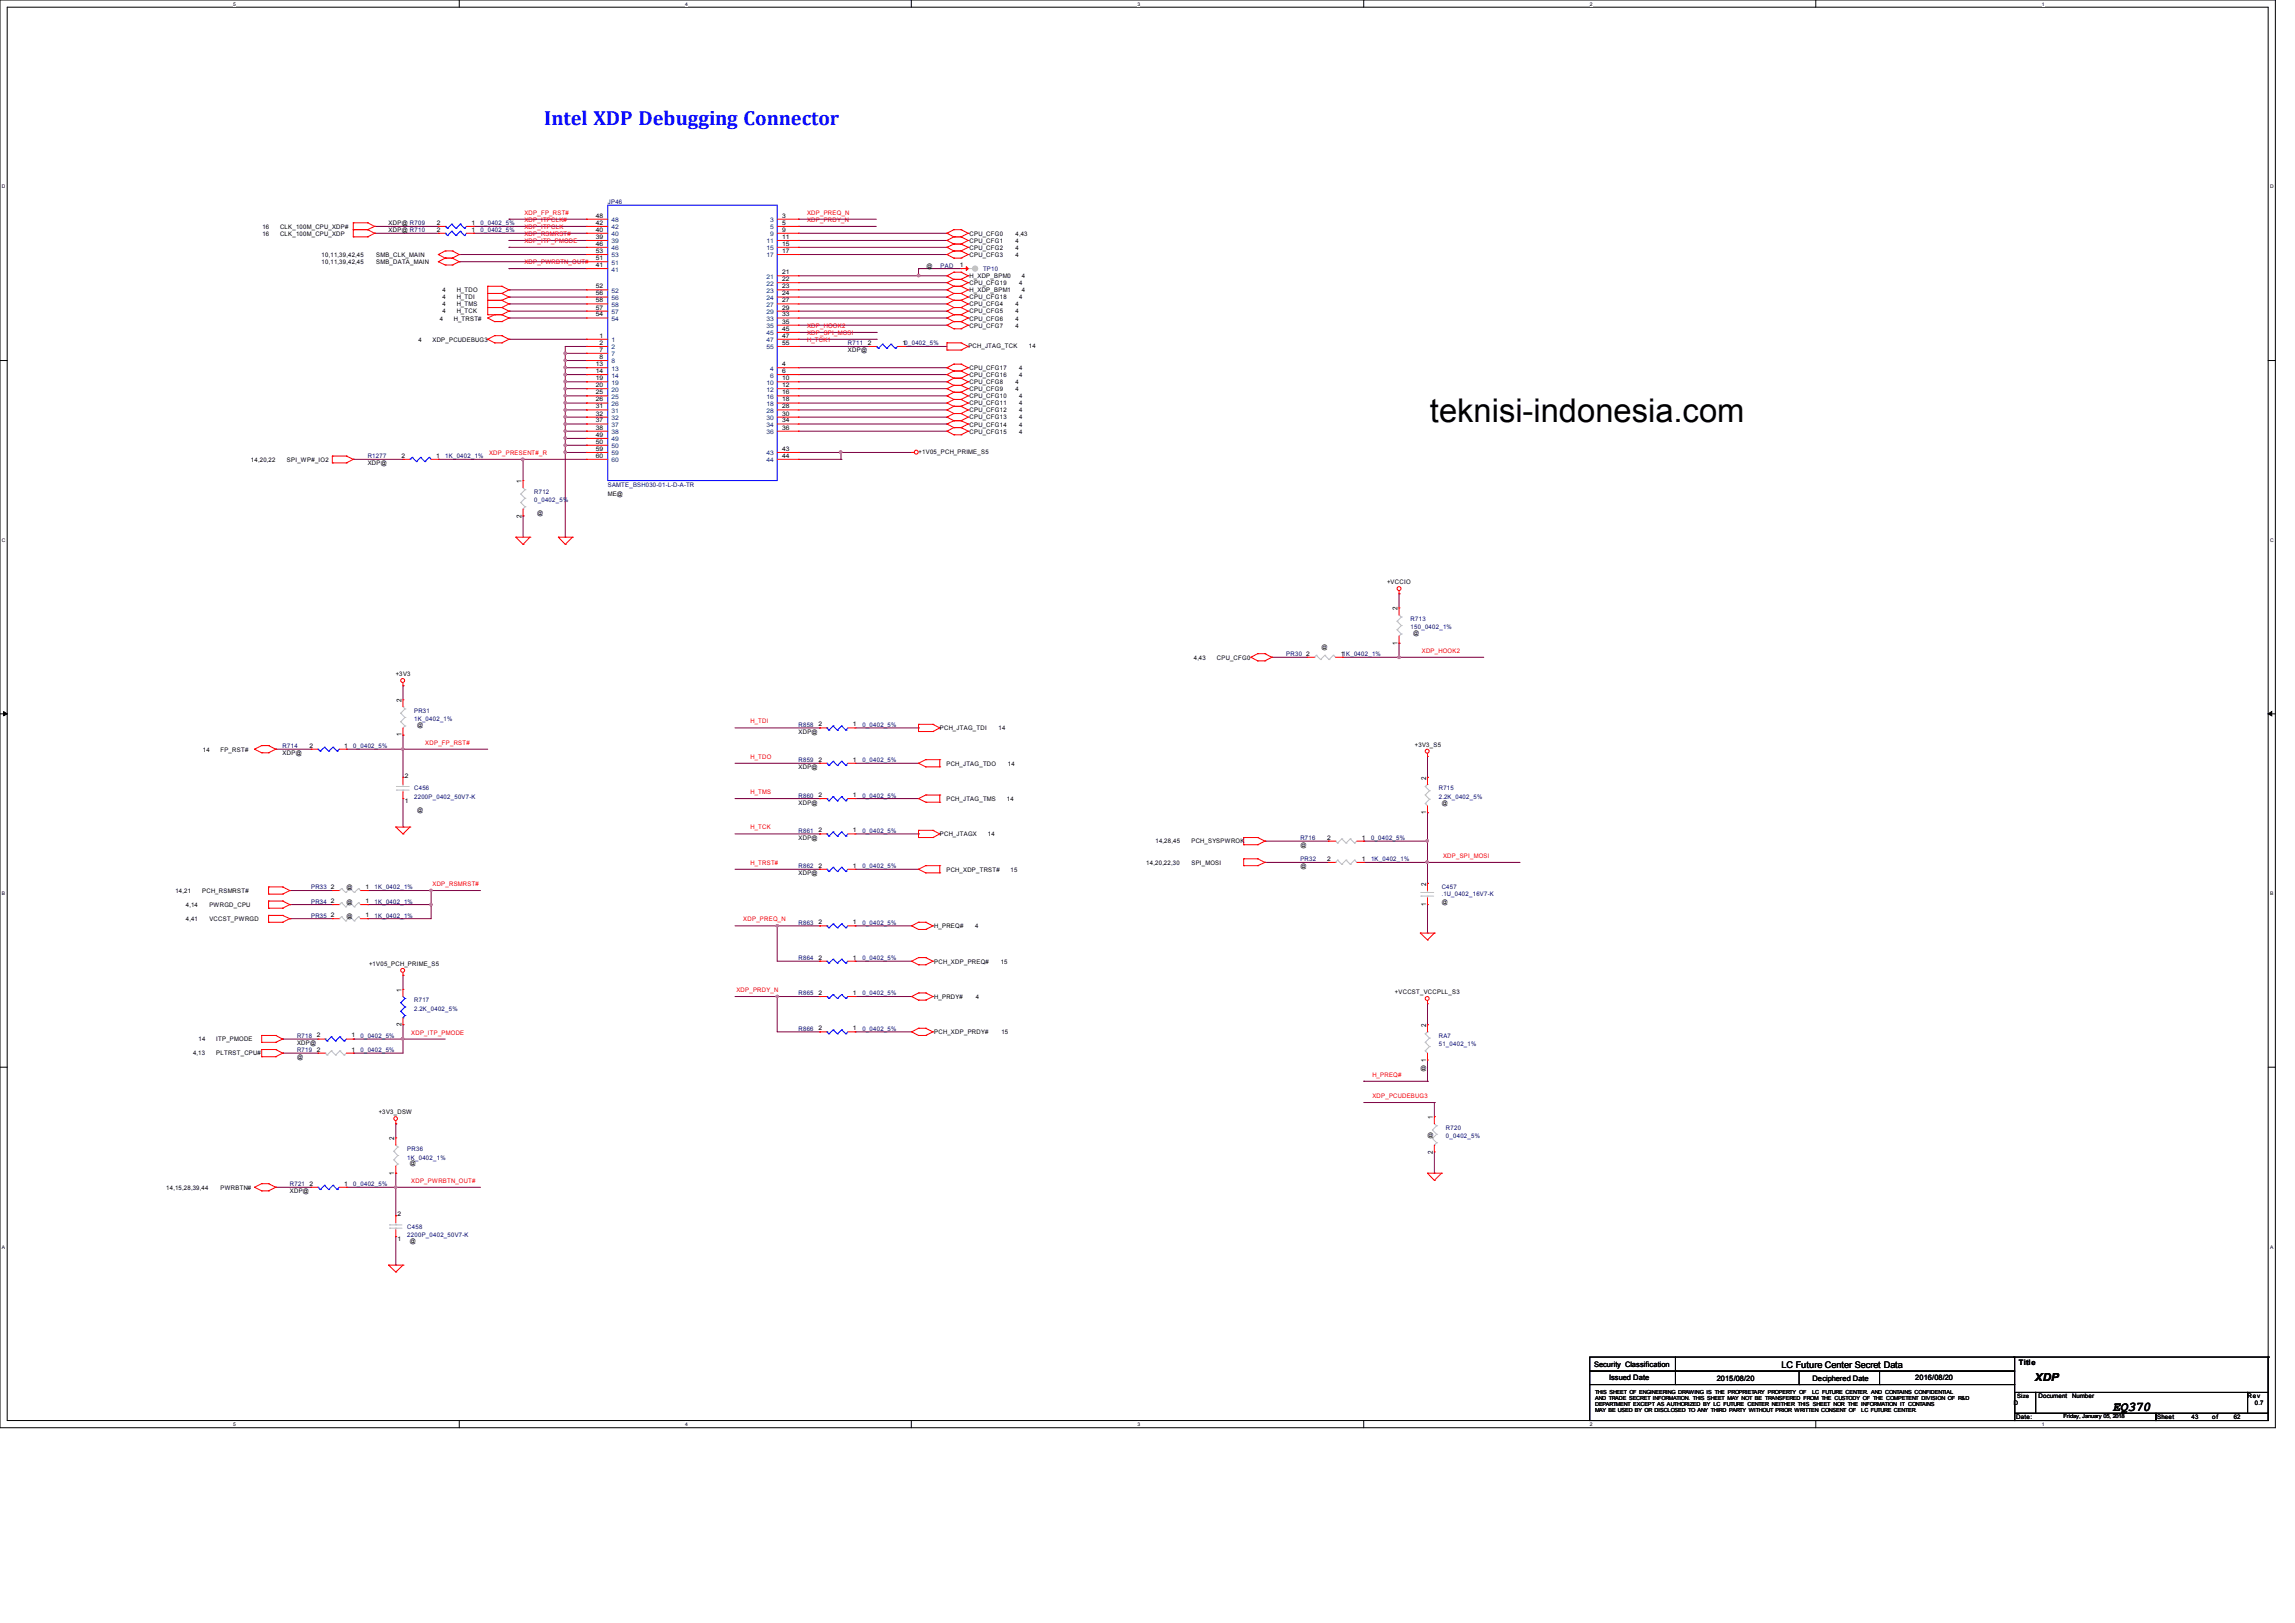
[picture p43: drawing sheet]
<svg xmlns="http://www.w3.org/2000/svg" width="297mm" height="210mm" viewBox="0 0 297 210" stroke-linecap="round" stroke-linejoin="round" font-family="sans-serif">
<defs><g id="words">
<text font-size="4.2" x="185.1" y="54.6">teknisi-indonesia.com</text>
<text font-size="2.6" fill="#00f" x="70.4" y="16.2">Intel XDP Debugging Connector</text>
<text font-size="1.7" x="273.4" y="182.5">EQ370</text>
<text font-size="1.4" x="263.3" y="178.7">XDP</text>
<text font-size="1.2" x="230.5" y="177">LC Future Center Secret Data</text>
<g font-size="1">
<text x="206.3" y="176.8">Security Classification</text>
<text x="208.2" y="178.6">Issued Date</text>
<text x="222.2" y="178.6">2015/08/20</text>
<text x="234.6" y="178.6">Deciphered Date</text>
<text x="247.9" y="178.6">2016/08/20</text>
<text x="261.3" y="176.6">Title</text>
</g>
<g font-size=".9">
<text x="67.5" y="62.5" transform="rotate(-90 67.5 62.5)">1</text>
<text x="67.5" y="67" transform="rotate(-90 67.5 67)">2</text>
<text x="180.9" y="83.4" transform="rotate(-90 180.9 83.4)">1</text>
<text x="180.9" y="79" transform="rotate(-90 180.9 79)">2</text>
<text x="51.9" y="95.3" transform="rotate(-90 51.9 95.3)">1</text>
<text x="51.9" y="90.8" transform="rotate(-90 51.9 90.8)">2</text>
<text x="184.6" y="100.9" transform="rotate(-90 184.6 100.9)">2</text>
<text x="184.6" y="105.4" transform="rotate(-90 184.6 105.4)">1</text>
<text x="184.6" y="117.3" transform="rotate(-90 184.6 117.3)">1</text>
<text x="184.6" y="114.6" transform="rotate(-90 184.6 114.6)">2</text>
<text x="51.9" y="128.3" transform="rotate(-90 51.9 128.3)">1</text>
<text x="51.9" y="132.8" transform="rotate(-90 51.9 132.8)">2</text>
<text x="184.6" y="137.4" transform="rotate(-90 184.6 137.4)">1</text>
<text x="184.6" y="132.9" transform="rotate(-90 184.6 132.9)">2</text>
<text x="51" y="147.5" transform="rotate(-90 51 147.5)">2</text>
<text x="185.4" y="149.3" transform="rotate(-90 185.4 149.3)">2</text>
<text x="185.4" y="144.8" transform="rotate(-90 185.4 144.8)">1</text>
<text x="51" y="152" transform="rotate(-90 51 152)">1</text>
</g>
<g font-size=".8">
<text x="34" y="29.6">16</text>
<text x="36.2" y="29.6">CLK_100M_CPU_XDP#</text>
<text x="50.3" y="29.1">XDP@ R709</text>
<text x="56.5" y="29.1">2</text>
<text x="56.5" y="30">2</text>
<text x="61" y="29.1">1</text>
<text x="61" y="30">1</text>
<text x="77.1" y="28.2">48</text>
<text x="77.1" y="29.1">42</text>
<text x="77.1" y="30">40</text>
<text x="101.2" y="29.1">5</text>
<text x="101.2" y="28.2">3</text>
<text x="101.2" y="30">9</text>
<text x="34" y="30.5">16</text>
<text x="36.2" y="30.5">CLK_100M_CPU_XDP</text>
<text x="41.6" y="33.2">10,11,39,42,45</text>
<text x="41.6" y="34.2">10,11,39,42,45</text>
<text x="48.7" y="33.2">SMB_CLK_MAIN</text>
<text x="48.7" y="34.2">SMB_DATA_MAIN</text>
<text x="50.3" y="30.1">XDP@ R710</text>
<text x="77.1" y="30.9">39</text>
<text x="77.1" y="31.8">46</text>
<text x="77.1" y="32.7">53</text>
<text x="77.1" y="33.7">51</text>
<text x="77.1" y="34.5">41</text>
<text x="101.2" y="30.9">11</text>
<text x="101.2" y="31.8">15</text>
<text x="101.2" y="32.7">17</text>
<text x="101.2" y="35.5">21</text>
<text x="119.9" y="34.6">@</text>
<text x="124.2" y="34.5">1</text>
<text x="125.5" y="30.5">CPU_CFG0</text>
<text x="125.5" y="31.4">CPU_CFG1</text>
<text x="125.5" y="32.3">CPU_CFG2</text>
<text x="125.5" y="33.2">CPU_CFG3</text>
<text x="125.5" y="36">H_XDP_BPM0</text>
<text x="131.4" y="30.5">4,43</text>
<text x="131.4" y="31.4">4</text>
<text x="131.4" y="32.3">4</text>
<text x="131.4" y="33.2">4</text>
<text x="132.3" y="36">4</text>
<text x="56.9" y="41.5">4</text>
<text x="57.3" y="37.8">4</text>
<text x="57.3" y="38.7">4</text>
<text x="57.3" y="39.6">4</text>
<text x="57.3" y="40.6">4</text>
<text x="58.7" y="41.5">H_TRST#</text>
<text x="59.1" y="37.8">H_TDO</text>
<text x="59.1" y="38.7">H_TDI</text>
<text x="59.1" y="39.6">H_TMS</text>
<text x="59.1" y="40.6">H_TCK</text>
<text x="77.1" y="37.3">52</text>
<text x="77.1" y="38.2">56</text>
<text x="77.1" y="39.1">58</text>
<text x="77.1" y="40">57</text>
<text x="77.1" y="40.9">54</text>
<text x="101.2" y="36.4">22</text>
<text x="101.2" y="37.3">23</text>
<text x="101.2" y="38.2">24</text>
<text x="101.2" y="39.1">27</text>
<text x="101.2" y="40">29</text>
<text x="101.2" y="40.9">33</text>
<text x="101.2" y="41.9">35</text>
<text x="125.5" y="36.9">CPU_CFG19</text>
<text x="125.5" y="37.8">H_XDP_BPM1</text>
<text x="125.5" y="38.7">CPU_CFG18</text>
<text x="125.5" y="39.6">CPU_CFG4</text>
<text x="125.5" y="40.6">CPU_CFG5</text>
<text x="125.5" y="41.5">CPU_CFG6</text>
<text x="131.4" y="39.6">4</text>
<text x="131.4" y="40.6">4</text>
<text x="131.4" y="41.5">4</text>
<text x="131.9" y="36.9">4</text>
<text x="131.9" y="38.7">4</text>
<text x="132.3" y="37.8">4</text>
<text x="54.1" y="44.2">4</text>
<text x="56" y="44.2">XDP_PCUDEBUG3</text>
<text x="77.1" y="47.4">13</text>
<text x="77.6" y="43.7">1</text>
<text x="77.6" y="44.6">2</text>
<text x="77.6" y="45.5">7</text>
<text x="77.6" y="46.4">8</text>
<text x="101.2" y="47.4">4</text>
<text x="101.2" y="42.8">45</text>
<text x="101.2" y="43.7">47</text>
<text x="101.2" y="44.6">55</text>
<text x="109.7" y="45.6">XDP@</text>
<text x="112.3" y="44.6">2</text>
<text x="116.8" y="44.6">10_0402_5%</text>
<text x="125.3" y="45">PCH_JTAG_TCK</text>
<text x="125.5" y="42.4">CPU_CFG7</text>
<text x="125.5" y="47.9">CPU_CFG17</text>
<text x="131.4" y="42.4">4</text>
<text x="131.9" y="47.9">4</text>
<text x="133.1" y="45">14</text>
<text x="77.1" y="48.3">14</text>
<text x="77.1" y="49.2">19</text>
<text x="77.1" y="50.1">20</text>
<text x="77.1" y="51">25</text>
<text x="77.1" y="51.9">26</text>
<text x="77.1" y="52.8">31</text>
<text x="77.1" y="53.8">32</text>
<text x="101.2" y="48.3">6</text>
<text x="101.2" y="49.2">10</text>
<text x="101.2" y="50.1">12</text>
<text x="101.2" y="51">16</text>
<text x="101.2" y="51.9">18</text>
<text x="101.2" y="52.8">28</text>
<text x="101.2" y="53.8">30</text>
<text x="125.5" y="48.8">CPU_CFG16</text>
<text x="125.5" y="49.7">CPU_CFG8</text>
<text x="125.5" y="50.6">CPU_CFG9</text>
<text x="125.5" y="51.5">CPU_CFG10</text>
<text x="125.5" y="52.5">CPU_CFG11</text>
<text x="125.5" y="53.3">CPU_CFG12</text>
<text x="131.4" y="49.7">4</text>
<text x="131.4" y="50.6">4</text>
<text x="131.9" y="48.8">4</text>
<text x="131.9" y="51.5">4</text>
<text x="131.9" y="52.5">4</text>
<text x="131.9" y="53.3">4</text>
<text x="32.5" y="59.8">14,20,22</text>
<text x="37.1" y="59.8">SPI_WP#_IO2</text>
<text x="51.9" y="59.2">2</text>
<text x="56.4" y="59.2">1</text>
<text x="77.1" y="54.7">37</text>
<text x="77.1" y="55.6">38</text>
<text x="77.1" y="56.5">49</text>
<text x="77.1" y="57.4">50</text>
<text x="77.1" y="58.3">59</text>
<text x="77.1" y="59.2">60</text>
<text x="101.2" y="54.7">34</text>
<text x="101.2" y="55.6">36</text>
<text x="101.2" y="58.3">43</text>
<text x="101.2" y="59.2">44</text>
<text x="118.9" y="58.8">+1V05_PCH_PRIME_S5</text>
<text x="125.5" y="54.3">CPU_CFG13</text>
<text x="125.5" y="55.2">CPU_CFG14</text>
<text x="125.5" y="56.1">CPU_CFG15</text>
<text x="131.9" y="54.3">4</text>
<text x="131.9" y="55.2">4</text>
<text x="131.9" y="56.1">4</text>
<text x="47.6" y="60.2">XDP@</text>
<text x="78.7" y="64.1">ME@</text>
<text x="69.5" y="66.6">@</text>
<text x="179.5" y="75.6">+VCCIO</text>
<text x="171" y="84">@</text>
<text x="182.9" y="82.2">@</text>
<text x="51.2" y="87.5">+3V3</text>
<text x="154.5" y="85.3">4,43</text>
<text x="157.5" y="85.3">CPU_CFG0</text>
<text x="169" y="84.8">2</text>
<text x="173.5" y="84.8">11K_0402_1%</text>
<text x="54" y="94.1">@</text>
<text x="103.3" y="95">XDP@</text>
<text x="105.9" y="94">2</text>
<text x="110.4" y="94">1</text>
<text x="121.6" y="94.4">PCH_JTAG_TDI</text>
<text x="129.2" y="94.4">14</text>
<text x="26.2" y="97.2">14</text>
<text x="28.5" y="97.2">FP_RST#</text>
<text x="36.6" y="97.7">XDP@</text>
<text x="40.1" y="96.7">2</text>
<text x="44.5" y="96.7">1</text>
<text x="52.4" y="100.7">2</text>
<text x="103.3" y="99.5">XDP@</text>
<text x="105.9" y="98.6">2</text>
<text x="110.4" y="98.6">1</text>
<text x="122.5" y="99.1">PCH_JTAG_TDO</text>
<text x="130.4" y="99.1">14</text>
<text x="183.1" y="96.6">+3V3_S5</text>
<text x="52.4" y="103.8">1</text>
<text x="54" y="105">@</text>
<text x="103.3" y="104.1">XDP@</text>
<text x="105.9" y="103.1">2</text>
<text x="105.9" y="107.7">2</text>
<text x="110.4" y="103.1">1</text>
<text x="110.4" y="107.7">1</text>
<text x="122.5" y="103.6">PCH_JTAG_TMS</text>
<text x="130.3" y="103.6">14</text>
<text x="186.6" y="104.1">@</text>
<text x="103.3" y="113.2">XDP@</text>
<text x="103.3" y="108.7">XDP@</text>
<text x="105.9" y="112.3">2</text>
<text x="110.4" y="112.3">1</text>
<text x="121.6" y="108.1">PCH_JTAGX</text>
<text x="122.5" y="112.8">PCH_XDP_TRST#</text>
<text x="127.9" y="108.1">14</text>
<text x="130.8" y="112.8">15</text>
<text x="148.3" y="111.9">14,20,22,30</text>
<text x="149.5" y="109.1">14,28,45</text>
<text x="154.2" y="109.1">PCH_SYSPWROK</text>
<text x="154.2" y="111.9">SPI_MOSI</text>
<text x="168.3" y="112.4">@</text>
<text x="168.3" y="109.6">@</text>
<text x="171.8" y="111.4">2</text>
<text x="171.8" y="108.6">2</text>
<text x="176.3" y="111.4">1</text>
<text x="176.3" y="108.6">1</text>
<text x="22.7" y="115.5">14,21</text>
<text x="24" y="119.2">4,41</text>
<text x="24" y="117.3">4,14</text>
<text x="26.2" y="115.5">PCH_RSMRST#</text>
<text x="27.1" y="117.3">PWRGD_CPU</text>
<text x="27.1" y="119.2">VCCST_PWRGD</text>
<text x="42.8" y="115">2</text>
<text x="42.8" y="118.7">2</text>
<text x="42.8" y="116.8">2</text>
<text x="44.8" y="115.1">@</text>
<text x="44.8" y="118.7">@</text>
<text x="44.8" y="116.9">@</text>
<text x="47.3" y="115">1</text>
<text x="47.3" y="118.7">1</text>
<text x="47.3" y="116.8">1</text>
<text x="105.9" y="119.6">2</text>
<text x="110.4" y="119.6">1</text>
<text x="186.6" y="116.9">@</text>
<text x="47.8" y="125">+1V05_PCH_PRIME_S5</text>
<text x="105.9" y="124.2">2</text>
<text x="110.4" y="124.2">1</text>
<text x="120.9" y="120.1">H_PREQ#</text>
<text x="120.9" y="124.7">PCH_XDP_PREQ#</text>
<text x="126.2" y="120.1">4</text>
<text x="129.5" y="124.7">15</text>
<text x="105.9" y="128.7">2</text>
<text x="110.4" y="128.7">1</text>
<text x="120.9" y="129.2">H_PRDY#</text>
<text x="126.3" y="129.2">4</text>
<text x="180.5" y="128.6">+VCCST_VCCPLL_S3</text>
<text x="25" y="136.6">4,13</text>
<text x="25.7" y="134.7">14</text>
<text x="28" y="134.7">ITP_PMODE</text>
<text x="28" y="136.6">PLTRST_CPU#</text>
<text x="38.4" y="137">@</text>
<text x="38.4" y="135.2">XDP@</text>
<text x="41" y="136.1">2</text>
<text x="41" y="134.2">2</text>
<text x="45.5" y="136.1">1</text>
<text x="45.5" y="134.2">1</text>
<text x="105.9" y="133.3">2</text>
<text x="110.4" y="133.3">1</text>
<text x="120.9" y="133.8">PCH_XDP_PRDY#</text>
<text x="129.6" y="133.8">15</text>
<text x="183.8" y="138.4">@</text>
<text x="49" y="144.1">+3V3_DSW</text>
<text x="184.8" y="147.1">@</text>
<text x="21.5" y="153.9">14,15,28,39,44</text>
<text x="28.5" y="153.9">PWRBTN#</text>
<text x="37.5" y="154.4">XDP@</text>
<text x="40.1" y="153.4">2</text>
<text x="44.5" y="153.4">1</text>
<text x="53" y="150.7">@</text>
<text x="51.4" y="160.5">1</text>
<text x="51.4" y="157.4">2</text>
<text x="53" y="160.8">@</text>
<text x="260.6" y="181.8">D</text>
<text x="260.9" y="183.6">Date:</text>
<text x="261.1" y="180.9">Size</text>
<text x="263.8" y="180.9">Document</text>
<text x="268.2" y="180.9">Number</text>
<text x="279.2" y="183.6">Sheet</text>
<text x="283.6" y="183.6">43</text>
<text x="286.3" y="183.6">of</text>
<text x="289.1" y="183.6">62</text>
<text x="290.9" y="180.9">Rev</text>
<text x="291.8" y="181.8">0.7</text>
</g>
<g font-size=".8" fill="#000080">
<text x="62.2" y="29.1">0_0402_5%</text>
<text x="78.7" y="26.4">JP46</text>
<text x="62.2" y="30.1">0_0402_5%</text>
<text x="121.7" y="34.6">PAD</text>
<text x="127.2" y="35.1">TP10</text>
<text x="109.7" y="44.7">R711</text>
<text x="47.6" y="59.3">R1277</text>
<text x="57.6" y="59.3">1K_0402_1%</text>
<text x="69.1" y="63.9">R712</text>
<text x="69.1" y="65">0_0402_5%</text>
<text x="78.7" y="62.9">SAMTE_BSH030-01-L-D-A-TR</text>
<text x="182.6" y="80.3">R713</text>
<text x="182.6" y="81.4">150_0402_1%</text>
<text x="166.5" y="84.9">PR30</text>
<text x="53.6" y="92.2">PR31</text>
<text x="53.6" y="93.3">1K_0402_1%</text>
<text x="103.3" y="94.1">R858</text>
<text x="111.6" y="94.1">0_0402_5%</text>
<text x="36.6" y="96.8">R714</text>
<text x="45.7" y="96.8">0_0402_5%</text>
<text x="103.3" y="98.6">R859</text>
<text x="111.6" y="98.6">0_0402_5%</text>
<text x="53.6" y="102.3">C456</text>
<text x="53.6" y="103.4">2200P_0402_50V7-K</text>
<text x="103.3" y="103.2">R860</text>
<text x="103.3" y="107.8">R861</text>
<text x="111.6" y="103.2">0_0402_5%</text>
<text x="111.6" y="107.8">0_0402_5%</text>
<text x="186.2" y="102.3">R715</text>
<text x="186.2" y="103.4">2.2K_0402_5%</text>
<text x="103.3" y="112.4">R862</text>
<text x="111.6" y="112.4">0_0402_5%</text>
<text x="168.3" y="111.4">PR32</text>
<text x="168.3" y="108.7">R716</text>
<text x="177.4" y="111.4">1K_0402_1%</text>
<text x="177.4" y="108.7">0_0402_5%</text>
<text x="40.3" y="115.1">PR33</text>
<text x="40.3" y="118.7">PR35</text>
<text x="40.3" y="116.9">PR34</text>
<text x="48.5" y="115.1">1K_0402_1%</text>
<text x="48.5" y="118.7">1K_0402_1%</text>
<text x="48.5" y="116.9">1K_0402_1%</text>
<text x="103.3" y="119.6">R863</text>
<text x="111.6" y="119.6">0_0402_5%</text>
<text x="186.6" y="115.1">C457</text>
<text x="186.6" y="116">.1U_0402_16V7-K</text>
<text x="103.3" y="124.2">R864</text>
<text x="111.6" y="124.2">0_0402_5%</text>
<text x="53.6" y="129.7">R717</text>
<text x="53.6" y="130.8">2.2K_0402_5%</text>
<text x="103.3" y="128.8">R865</text>
<text x="111.6" y="128.8">0_0402_5%</text>
<text x="38.4" y="136.1">R719</text>
<text x="38.4" y="134.3">R718</text>
<text x="46.7" y="136.1">0_0402_5%</text>
<text x="46.7" y="134.3">0_0402_5%</text>
<text x="103.3" y="133.4">R866</text>
<text x="111.6" y="133.4">0_0402_5%</text>
<text x="186.2" y="134.3">RA7</text>
<text x="186.2" y="135.4">51_0402_1%</text>
<text x="52.7" y="148.9">PR36</text>
<text x="187.1" y="146.2">R720</text>
<text x="187.1" y="147.3">0_0402_5%</text>
<text x="37.5" y="153.5">R721</text>
<text x="45.7" y="153.5">0_0402_5%</text>
<text x="52.7" y="150">1K_0402_1%</text>
<text x="52.7" y="159">C458</text>
<text x="52.7" y="160.1">2200P_0402_50V7-K</text>
</g>
<g font-size=".8" fill="#f00">
<text x="67.9" y="27.8">XDP_FP_RST#</text>
<text x="67.9" y="28.7">XDP_ITPCLK#</text>
<text x="67.9" y="29.6">XDP_ITPCLK</text>
<text x="104.4" y="28.7">XDP_PRDY_N</text>
<text x="104.4" y="27.8">XDP_PREQ_N</text>
<text x="67.9" y="30.5">XDP_RSMRST#</text>
<text x="67.9" y="31.4">XDP_ITP_PMODE</text>
<text x="67.9" y="34.2">XDP_PWRBTN_OUT#</text>
<text x="104.4" y="42.4">XDP_HOOK2</text>
<text x="104.4" y="43.3">XDP_SPI_MOSI</text>
<text x="104.4" y="44.2">H_TCK1</text>
<text x="63.3" y="58.8">XDP_PRESENT#_R</text>
<text x="184" y="84.5">XDP_HOOK2</text>
<text x="97.1" y="93.6">H_TDI</text>
<text x="55" y="96.4">XDP_FP_RST#</text>
<text x="97.1" y="98.2">H_TDO</text>
<text x="97.1" y="102.7">H_TMS</text>
<text x="97.1" y="107.3">H_TCK</text>
<text x="97.1" y="111.9">H_TRST#</text>
<text x="186.7" y="111">XDP_SPI_MOSI</text>
<text x="56" y="114.6">XDP_RSMRST#</text>
<text x="96.2" y="119.2">XDP_PREQ_N</text>
<text x="95.3" y="128.4">XDP_PRDY_N</text>
<text x="53.2" y="133.9">XDP_ITP_PMODE</text>
<text x="177.6" y="139.3">H_PREQ#</text>
<text x="177.6" y="142.1">XDP_PCUDEBUG3</text>
<text x="53.2" y="153">XDP_PWRBTN_OUT#</text>
</g>
<g font-size=".8" fill="#004080">
<text x="79.1" y="28.7">48</text>
<text x="79.1" y="29.7">42</text>
<text x="99.7" y="29.7">5</text>
<text x="99.7" y="28.7">3</text>
<text x="79.1" y="30.6">40</text>
<text x="79.1" y="31.5">39</text>
<text x="79.1" y="32.4">46</text>
<text x="79.1" y="33.3">53</text>
<text x="79.1" y="34.2">51</text>
<text x="79.1" y="35.1">41</text>
<text x="99.2" y="31.5">11</text>
<text x="99.2" y="32.4">15</text>
<text x="99.2" y="33.3">17</text>
<text x="99.7" y="30.6">9</text>
<text x="79.1" y="37.9">52</text>
<text x="79.1" y="38.8">56</text>
<text x="79.1" y="39.7">58</text>
<text x="79.1" y="40.6">57</text>
<text x="79.1" y="41.5">54</text>
<text x="99.2" y="36.1">21</text>
<text x="99.2" y="37">22</text>
<text x="99.2" y="37.9">23</text>
<text x="99.2" y="38.8">24</text>
<text x="99.2" y="39.7">27</text>
<text x="99.2" y="40.6">29</text>
<text x="99.2" y="41.5">33</text>
<text x="79.1" y="44.3">1</text>
<text x="79.1" y="45.2">2</text>
<text x="79.1" y="46.1">7</text>
<text x="79.1" y="47">8</text>
<text x="79.1" y="48">13</text>
<text x="99.2" y="42.5">35</text>
<text x="99.2" y="43.4">45</text>
<text x="99.2" y="44.3">47</text>
<text x="99.2" y="45.2">55</text>
<text x="99.7" y="48">4</text>
<text x="79.1" y="48.9">14</text>
<text x="79.1" y="49.8">19</text>
<text x="79.1" y="50.7">20</text>
<text x="79.1" y="51.6">25</text>
<text x="79.1" y="52.5">26</text>
<text x="79.1" y="53.4">31</text>
<text x="99.2" y="49.8">10</text>
<text x="99.2" y="50.7">12</text>
<text x="99.2" y="51.6">16</text>
<text x="99.2" y="52.5">18</text>
<text x="99.2" y="53.4">28</text>
<text x="99.7" y="48.9">6</text>
<text x="79.1" y="54.4">32</text>
<text x="79.1" y="55.2">37</text>
<text x="79.1" y="56.2">38</text>
<text x="79.1" y="57.1">49</text>
<text x="79.1" y="58">50</text>
<text x="79.1" y="58.9">59</text>
<text x="79.1" y="59.8">60</text>
<text x="99.2" y="54.4">30</text>
<text x="99.2" y="55.2">34</text>
<text x="99.2" y="56.2">36</text>
<text x="99.2" y="58.9">43</text>
<text x="99.2" y="59.8">44</text>
</g>
<g font-size=".7">
<text x="206.4" y="180.4">THIS SHEET OF ENGINEERING DRAWING IS THE PROPRIETARY PROPERTY OF</text>
<text x="206.4" y="181.2">AND TRADE SECRET INFORMATION. THIS SHEET MAY NOT BE TRANSFERED FROM THE CUSTODY OF THE COMPETENT DIVISION OF R&amp;D</text>
<text x="206.4" y="181.9">DEPARTMENT EXCEPT AS AUTHORIZED BY LC FUTURE CENTER NEITHER THIS SHEET NOR THE INFORMATION IT CONTAINS</text>
<text x="206.4" y="182.7">MAY BE USED BY OR DISCLOSED TO ANY THIRD PARTY WITHOUT PRIOR WRITTEN CONSENT OF</text>
<text x="234.5" y="180.4">LC FUTURE CENTER. AND CONTAINS CONFIDENTIAL</text>
<text x="240.9" y="182.7">LC FUTURE CENTER.</text>
<text x="267.1" y="183.5">Friday, January 05, 2018</text>
</g>
<g font-size=".6">
<text x="30.2" y=".7">5</text>
<text x="88.7" y=".7">4</text>
<text x="147.2" y=".7">3</text>
<text x="205.7" y=".7">2</text>
<text x="264.2" y=".7">1</text>
<text x=".3" y="24.4">D</text>
<text x="293.8" y="24.4">D</text>
<text x=".3" y="70.1">C</text>
<text x="293.8" y="70.1">C</text>
<text x=".3" y="115.8">B</text>
<text x="293.8" y="115.8">B</text>
<text x=".3" y="161.5">A</text>
<text x="293.8" y="161.5">A</text>
<text x="30.2" y="184.5">5</text>
<text x="88.7" y="184.5">4</text>
<text x="147.2" y="184.5">3</text>
<text x="205.7" y="184.5">2</text>
<text x="264.2" y="184.5">1</text>
</g>
</g></defs>
<path d="M0 0h294.5v184.7h-294.5zM.9 .9h292.6v182.9h-292.6z" fill="none" stroke="#000" stroke-width=".13"/>
<g fill="#fff">
<path d="M30.2 .1h.3v.7h-.3z"/>
<path d="M30.2 183.9h.3v.8h-.3z"/>
</g>
<path d="M59.4 0v.9M59.4 183.8v.9" fill="none" stroke="#000" stroke-width=".13"/>
<g fill="#fff">
<path d="M88.7 .1h.3v.7h-.3z"/>
<path d="M88.7 183.9h.3v.8h-.3z"/>
</g>
<path d="M117.9 0v.9M117.9 183.8v.9" fill="none" stroke="#000" stroke-width=".13"/>
<g fill="#fff">
<path d="M147.2 .1h.3v.7h-.3z"/>
<path d="M147.2 183.9h.3v.8h-.3z"/>
</g>
<path d="M176.5 0v.9M176.5 183.8v.9" fill="none" stroke="#000" stroke-width=".13"/>
<g fill="#fff">
<path d="M205.7 .1h.4v.7h-.4z"/>
<path d="M205.7 183.9h.4v.8h-.4z"/>
</g>
<path d="M235 0v.9M235 183.8v.9" fill="none" stroke="#000" stroke-width=".13"/>
<g fill="#fff">
<path d="M264.2 .1h.4v.7h-.4z"/>
<path d="M264.2 183.9h.4v.8h-.4z"/>
<path d="M.3 23.8h.4v.7h-.4z"/>
<path d="M293.8 23.8h.5v.7h-.5z"/>
<path d="M.3 69.5h.4v.7h-.4z"/>
<path d="M293.8 69.5h.5v.7h-.5z"/>
</g>
<path d="M0 46.6h.9M293.5 46.6h1" fill="none" stroke="#000" stroke-width=".13"/>
<g fill="#fff">
<path d="M.3 115.2h.4v.8h-.4z"/>
<path d="M293.8 115.2h.4v.8h-.4z"/>
</g>
<path d="M0 92.4h.9M293.5 92.4h1" fill="none" stroke="#000" stroke-width=".13"/>
<path d="M.5 92.1l.4 .3-.4 .2zM293.5 92.4l.5-.3v.5z" fill="#000" stroke="#000" stroke-width=".13"/>
<g fill="#fff">
<path d="M.3 161h.3v.7h-.3z"/>
<path d="M293.8 161h.4v.7h-.4z"/>
</g>
<g fill="none" stroke="#000" stroke-width=".13">
<path d="M0 138.1h.9M293.5 138.1h1M205.7 175.6h55v1.8h-55zM205.7 177.4h55v1.7h-55zM205.7 179.1h55v4.7h-55zM216.8 177.4h.1M216.8 179.1h.1M216.8 175.6v3.5M232.8 179.1h.1M232.8 177.4v1.7M243.2 179.1h.1M243.2 177.4v1.7"/>
<path d="M260.6 175.6h32.9M293.5 175.6h.1M293.5 175.6v4.6M260.7 180.2h2.7v2.7h-2.7zM260.7 182.9h18.3v.9h-18.3zM263.4 180.2h27.5v2.7h-27.5zM279 182.9h14.5v.9h-14.5zM290.9 180.2h2.6v2.7h-2.6z"/>
</g>
<g fill="none" stroke="#800040" stroke-width=".13">
<path d="M48.5 29.3h8.2M48.5 30.2h8.2M48.5 29.3h.1M48.5 30.2h.1M59.4 32.9h.1M59.4 33.9h.1M59.4 32.9h16.5M59.4 33.9h16.5M61.3 29.3h.1M61.3 30.2h.1M61.3 29.3h14.6M61.3 30.2h14.6"/>
<path d="M65.9 28.4h.1M65.9 31.1h.1M65.9 32h.1M65.9 34.8h.1M65.9 37.5h.1M65.9 38.4h.1M65.9 39.3h.1M65.9 28.4h10M65.9 31.1h10M65.9 32h10M65.9 34.8h10M65.9 37.5h10"/>
<path d="M65.9 38.4h10M65.9 39.3h10M103.3 28.4h10.1M103.3 29.3h10.1M103.3 29.3h.1M103.3 28.4h.1M103.3 30.2h19.3M103.3 31.1h19.3M103.3 32h19.3M103.3 32.9h19.3M103.3 37.5h19.3M103.3 38.4h19.3"/>
<path d="M103.3 39.3h19.3M103.3 35.7h19.2M103.3 36.6h19.3M118.9 35.7h.1M118.9 34.8h.1M118.9 34.8v.9M118.9 34.8h5.5M122.5 30.2h.1M122.5 31.1h.1M122.5 32h.1M122.5 32.9h.1M122.5 36.6h.1"/>
<path d="M122.5 37.5h.1M122.5 38.4h.1M122.5 39.3h.1M122.5 35.7h.1M45.7 59.4h.1M45.7 59.4h6.5M56.7 59.4h.1M56.7 59.4h19.2M65.9 40.3h.1M65.9 41.1h.1M65.9 43.9h.1M65.9 40.3h10"/>
<path d="M65.9 41.1h10M65.9 43.9h10M67.7 59.4h.1M67.7 59.4v2.8M73.1 45.7h.1M73.1 46.6h.1M73.1 47.6h.1M73.1 48.5h.1M73.1 49.4h.1M73.1 50.3h.1M73.1 51.2h.1M73.1 52.2h.1"/>
<path d="M73.1 53h.1M73.1 54h.1M73.1 54.9h.1M73.1 55.8h.1M73.1 56.7h.1M73.1 57.6h.1M73.1 58.5h.1M73.1 45.7h2.8M73.1 46.6h2.8M73.1 47.6h2.8M73.1 48.5h2.8M73.1 49.4h2.8"/>
<path d="M73.1 50.3h2.8M73.1 51.2h2.8M73.1 52.2h2.8M73.1 53h2.8M73.1 54h2.8M73.1 54.9h2.8M73.1 55.8h2.8M73.1 56.7h2.8M73.1 57.6h2.8M73.1 58.5h2.8M75.9 44.8h-2.8v24.7M75.9 44.8h.1"/>
<path d="M75.9 45.7h.1M75.9 46.6h.1M75.9 47.6h.1M75.9 48.5h.1M75.9 49.4h.1M75.9 50.3h.1M75.9 51.2h.1M75.9 52.2h.1M75.9 53h.1M75.9 54h.1M75.9 54.9h.1M75.9 55.8h.1"/>
<path d="M75.9 56.7h.1M75.9 57.6h.1M75.9 58.5h.1M103.3 40.3h19.3M103.3 41.1h19.3M103.3 43.9h10.1M103.3 44.8h9.2M103.3 47.6h19.3M103.3 48.5h19.3M103.3 49.4h19.3M103.3 50.3h19.3M103.3 51.2h19.3"/>
<path d="M103.3 52.2h19.3M103.3 53h19.3M103.3 54h19.3M103.3 54.9h19.3M103.3 55.8h19.3M103.3 58.5h14.7M103.3 59.4h5.5M103.3 42.1h19.3M103.3 43h10.1M108.8 58.5h.1M108.8 59.4h.1M108.8 58.5v.9"/>
<path d="M112.5 44.8h.1M113.4 43h.1M113.4 43.9h.1M117 44.8h.1M117 44.8h5.5M118 58.5h.1M122.5 40.3h.1M122.5 41.1h.1M122.5 42.1h.1M122.5 47.6h.1M122.5 48.5h.1M122.5 49.4h.1"/>
<path d="M122.5 50.3h.1M122.5 51.2h.1M122.5 52.2h.1M122.5 53h.1M122.5 54h.1M122.5 54.9h.1M122.5 55.8h.1M67.7 66.8h.1M67.7 66.8v2.7M73.1 69.5h.1M181.1 76.8h.1M181.1 76.8v1.9"/>
<path d="M35.7 96.9h.1M35.7 96.9h4.6M44.8 96.9h.1M44.8 96.9h18.3M52.2 88.7h.1M52.2 95.1h.1M52.2 96.9h.1M52.2 88.7v1.8M52.2 95.1v5.5M95.1 94.2h11M95.1 98.8h11M106.1 94.2h.1"/>
<path d="M106.1 98.8h.1M110.7 94.2h8.2M110.7 98.8h8.2M118.9 94.2h.1M118.9 98.8h.1M164.6 85h.1M164.6 85h4.6M173.7 85h.1M173.7 85h18.3M181.1 83.2h.1M181.1 85h.1M181.1 83.2v1.8"/>
<path d="M184.7 97.9v2.7M37.5 115.2h.1M37.5 117h.1M37.5 118.9h.1M37.5 115.2h5.5M37.5 117h5.5M37.5 118.9h5.5M47.6 117h.1M47.6 118.9h.1M47.6 115.2h14.6M47.6 117h8.2M52.2 107h.1"/>
<path d="M52.2 100.6h.1M52.2 103.3v3.7M55.8 115.2h.1M55.8 117h.1M55.8 115.2v3.7h-8.2M95.1 103.3h11M95.1 107.9h11M95.1 112.5h11M95.1 119.8h11M100.6 119.8h.1M100.6 119.8v4.6h5.5M106.1 103.3h.1"/>
<path d="M106.1 107.9h.1M106.1 112.5h.1M106.1 119.8h.1M110.7 119.8h7.3M110.7 119.8h.1M110.7 103.3h8.2M110.7 107.9h8.2M110.7 112.5h8.2M118.9 103.3h.1M118.9 107.9h.1M118.9 112.5h.1M163.7 108.8h.1"/>
<path d="M163.7 111.6h.1M163.7 108.8h8.2M163.7 111.6h8.2M176.5 108.8h.1M176.5 111.6h.1M176.5 108.8h8.2M176.5 111.6h20.1M184.7 105.2h.1M184.7 108.8h.1M184.7 100.6h.1M184.7 114.3h.1M184.7 105.2v9.1"/>
<path d="M184.7 117v3.7M196.6 111.6h.1M36.6 134.4h.1M36.6 136.3h.1M36.6 134.4h4.5M36.6 136.3h4.5M45.7 134.4h.1M45.7 136.3h.1M45.7 134.4h11.9M52.2 132.6h.1M52.2 134.4h.1M52.2 126.2h.1"/>
<path d="M52.2 126.2v1.8M52.2 132.6v3.7h-6.5M95.1 128.9h11M100.6 128.9h.1M100.6 128.9v4.6h5.5M106.1 124.4h.1M106.1 133.5h.1M106.1 128.9h.1M110.7 124.4h7.3M110.7 133.5h7.3M110.7 124.4h.1M110.7 133.5h.1"/>
<path d="M110.7 128.9h7.3M118 128.9h.1M176.5 139.9h.1M176.5 139.9h8.2M184.7 120.7h.1M184.7 132.6h.1M184.7 139.9h.1M184.7 129.9v2.7M184.7 137.2v2.7M35.7 153.6h.1M35.7 153.6h4.6M44.8 153.6h.1"/>
<path d="M44.8 153.6h17.4M51.2 157.3h.1M51.2 145.4h.1M51.2 151.8h.1M51.2 153.6h.1M51.2 145.4v1.8M51.2 151.8v5.5M176.5 142.7h9.1M185.6 142.7h.1M185.6 144.5h.1M185.6 151.8h.1M185.6 142.7v1.8"/>
<path d="M185.6 149v2.8M51.2 163.7h.1M51.2 160v3.7"/>
</g>
<g fill="#f0f" stroke="#f0f" stroke-width=".13">
<path d="M52 96.8h.2v.2h-.2z" fill-rule="evenodd"/>
<path d="M73 46.5h.3v.2h-.3z" fill-rule="evenodd"/>
<path d="M73 51.1h.3v.2h-.3z" fill-rule="evenodd"/>
<path d="M73 55.7h.3v.2h-.3z" fill-rule="evenodd"/>
<path d="M100.5 119.7h.2v.2h-.2z" fill-rule="evenodd"/>
<path d="M100.5 128.8h.2v.2h-.2z" fill-rule="evenodd"/>
<path d="M52 96.8h.2v.2h-.2z" fill-rule="evenodd"/>
<path d="M73 46.5h.3v.2h-.3z" fill-rule="evenodd"/>
<path d="M73 51.1h.3v.2h-.3z" fill-rule="evenodd"/>
<path d="M73 55.7h.3v.2h-.3z" fill-rule="evenodd"/>
<path d="M100.5 119.7h.2v.2h-.2z" fill-rule="evenodd"/>
<path d="M100.5 128.8h.2v.2h-.2z" fill-rule="evenodd"/>
<circle cx="73.1" cy="45.7" r=".17"/>
<circle cx="73.1" cy="47.5" r=".17"/>
<circle cx="73.1" cy="48.5" r=".17"/>
<circle cx="73.1" cy="49.4" r=".17"/>
<circle cx="73.1" cy="50.3" r=".17"/>
<circle cx="73.1" cy="52.1" r=".17"/>
<circle cx="73.1" cy="53" r=".17"/>
<circle cx="73.1" cy="53.9" r=".17"/>
<circle cx="73.1" cy="54.9" r=".17"/>
<circle cx="73.1" cy="56.7" r=".17"/>
<circle cx="73.1" cy="57.6" r=".17"/>
<circle cx="73.1" cy="58.5" r=".17"/>
<circle cx="67.6" cy="59.4" r=".17"/>
<circle cx="118.9" cy="35.6" r=".17"/>
<circle cx="108.8" cy="58.5" r=".17"/>
<circle cx="55.8" cy="117" r=".16"/>
<circle cx="55.8" cy="115.2" r=".15"/>
<circle cx="52.1" cy="134.4" r=".17"/>
<circle cx="51.2" cy="153.6" r=".16"/>
<circle cx="181.1" cy="85" r=".17"/>
<circle cx="184.7" cy="108.8" r=".17"/>
<circle cx="184.7" cy="111.5" r=".17"/>
</g>
<g fill="none" stroke="#f00" stroke-width=".13">
<path d="M45.7 28.8h.1M45.7 29.7h.1M45.7 30.6h.1M45.7 28.8v1.8M45.7 29.7h1.9M45.7 30.6h1.9M45.7 28.8h1.9M47.6 28.8h.1M47.6 29.7h.1M47.6 30.6h.1M47.6 28.8l.9 .5M47.6 29.7l.9 .5"/>
<path d="M48.5 29.3l-.9 .4M48.5 30.2l-.9 .4M48.5 29.3h.1M48.5 30.2h.1M56.7 32.9h.1M56.7 33.9h.1M56.7 29.3h.1M56.7 30.2h.1M56.7 32.9l.9 .5M56.7 33.9l.9 .4M56.7 29.3h.9M56.7 30.2h.9"/>
<path d="M57.6 32.5l-.9 .4M57.6 33.4l-.9 .5M57.6 32.5h.1M57.6 33.4h.1M57.6 34.3h.1M57.6 32.5h.9M57.6 33.4h.9M57.6 34.3h.9M58.5 32.5h.1M58.5 33.4h.1M58.5 34.3h.1M58.5 32.5l.9 .4"/>
<path d="M58.5 33.4l.9 .5M59.4 32.9h.1M59.4 33.9h.1M59.4 32.9l-.9 .5M59.4 33.9l-.9 .4M60.4 29.3h.9M60.4 30.2h.9M61.3 29.3h.1M61.3 30.2h.1M63.1 37h.1M63.1 38h.1M63.1 38.9h.1"/>
<path d="M63.1 39.8h.1M63.1 37v3.7M63.1 38h1.8M63.1 38.9h1.8M63.1 39.8h1.8M63.1 37h1.8M64.9 37h.1M64.9 38h.1M64.9 38.9h.1M64.9 39.8h.1M64.9 37l1 .5M64.9 38l1 .4"/>
<path d="M64.9 38.9l1 .4M64.9 39.8l1 .5M65.9 37.5l-1 .5M65.9 38.4l-1 .5M65.9 39.3l-1 .5M65.9 37.5h.1M65.9 38.4h.1M65.9 39.3h.1M75.9 28.4h.1M75.9 29.3h.1M75.9 30.2h.1M75.9 31.1h.1"/>
<path d="M75.9 32h.1M75.9 32.9h.1M75.9 33.9h.1M75.9 34.8h.1M75.9 37.5h.1M75.9 38.4h.1M75.9 39.3h.1M75.9 34.8h2.8M75.9 29.3h2.8M75.9 28.4h2.8M75.9 30.2h2.8M75.9 31.1h2.8"/>
<path d="M75.9 32h2.8M75.9 32.9h2.8M75.9 33.9h2.8M75.9 37.5h2.8M75.9 38.4h2.8M75.9 39.3h2.8M100.6 29.3h2.7M100.6 28.4h2.7M100.6 30.2h2.7M100.6 31.1h2.7M100.6 32h2.7M100.6 32.9h2.7"/>
<path d="M100.6 37.5h2.7M100.6 38.4h2.7M100.6 39.3h2.7M100.6 35.7h2.7M100.6 36.6h2.7M103.3 29.3h.1M103.3 28.4h.1M103.3 30.2h.1M103.3 31.1h.1M103.3 32h.1M103.3 32.9h.1M103.3 35.7h.1"/>
<path d="M103.3 36.6h.1M103.3 37.5h.1M103.3 38.4h.1M103.3 39.3h.1M122.5 30.2h.1M122.5 31.1h.1M122.5 32h.1M122.5 32.9h.1M122.5 35.7h.1M122.5 36.6h.1M122.5 37.5h.1M122.5 38.4h.1"/>
<path d="M122.5 39.3h.1M122.5 30.2l.9 .4M122.5 31.1l.9 .5M122.5 32l.9 .5M122.5 32.9l.9 .5M122.5 35.7l.9 .5M122.5 36.6l.9 .4M122.5 37.5l.9 .5M122.5 38.4l.9 .5M122.5 39.3l.9 .5M123.4 29.7l-.9 .5M123.4 30.6l-.9 .5"/>
<path d="M123.4 31.6l-.9 .4M123.4 32.5l-.9 .4M123.4 35.2l-.9 .5M123.4 36.2l-.9 .4M123.4 37l-.9 .5M123.4 38l-.9 .4M123.4 38.9l-.9 .4M123.4 39.8l-.9 .5M123.4 29.7h.1M123.4 30.6h.1M123.4 31.6h.1M123.4 32.5h.1"/>
<path d="M123.4 33.4h.1M123.4 35.2h.1M123.4 36.2h.1M123.4 37h.1M123.4 38h.1M123.4 38.9h.1M123.4 39.8h.1M123.4 29.7h1M123.4 30.6h1M123.4 32.5h1M123.4 37h1M123.4 38h1"/>
<path d="M123.4 38.9h1M123.4 39.8h1M123.4 31.6h1M123.4 35.2h1M123.4 36.2h1M123.4 33.4h1M124.4 29.7h.1M124.4 30.6h.1M124.4 31.6h.1M124.4 32.5h.1M124.4 33.4h.1M124.4 35.2h.1"/>
<path d="M124.4 36.2h.1M124.4 37h.1M124.4 38h.1M124.4 38.9h.1M124.4 39.8h.1M124.4 34.8h.1M124.4 29.7l.9 .5M124.4 30.6l.9 .5M124.4 31.6l.9 .4M124.4 32.5l.9 .4M124.4 35.2l.9 .5M124.4 36.2l.9 .4"/>
<path d="M124.4 37l.9 .5M124.4 38l.9 .4M124.4 38.9l.9 .4M124.4 39.8l.9 .5M124.4 34.8h.9M125.3 30.2h.1M125.3 31.1h.1M125.3 32h.1M125.3 32.9h.1M125.3 35.7h.1M125.3 36.6h.1M125.3 37.5h.1"/>
<path d="M125.3 38.4h.1M125.3 39.3h.1M125.3 30.2l-.9 .4M125.3 31.1l-.9 .5M125.3 32l-.9 .5M125.3 32.9l-.9 .5M125.3 35.7l-.9 .5M125.3 36.6l-.9 .4M125.3 37.5l-.9 .5M125.3 38.4l-.9 .5M125.3 39.3l-.9 .5M43 59h.1"/>
<path d="M43 59.9h.1M43 59v.9M43 59.9h1.8M43 59h1.8M44.8 59h.1M44.8 59.9h.1M44.8 59l.9 .4M45.7 59.4l-.9 .5M45.7 59.4h.1M52.2 59.4h.1M52.2 59.4h.8M55.8 59.4h.9"/>
<path d="M56.7 59.4h.1M63.1 41.1h.1M63.1 40.7h.1M63.1 43.9h.1M63.1 40.7h1.8M63.1 41.1l.9 .5M63.1 43.9l.9 .5M64 40.7l-.9 .4M64 43.4l-.9 .5M64 40.7h.1M64 41.6h.1M64 43.4h.1"/>
<path d="M64 44.4h.1M64 43.4h.9M64 41.6h.9M64 44.4h.9M64.9 40.7h.1M64.9 41.6h.1M64.9 43.4h.1M64.9 44.4h.1M64.9 40.7l1 .4M64.9 43.4l1 .5M65.9 40.3l-1 .4M65.9 41.1h.1"/>
<path d="M65.9 40.3h.1M65.9 43.9h.1M65.9 41.1l-1 .5M65.9 43.9l-1 .5M75.9 40.3h.1M75.9 41.1h.1M75.9 43.9h.1M75.9 44.8h.1M75.9 45.7h.1M75.9 46.6h.1M75.9 47.6h.1M75.9 48.5h.1"/>
<path d="M75.9 49.4h.1M75.9 50.3h.1M75.9 51.2h.1M75.9 52.2h.1M75.9 53h.1M75.9 54h.1M75.9 54.9h.1M75.9 55.8h.1M75.9 56.7h.1M75.9 57.6h.1M75.9 58.5h.1M75.9 59.4h.1"/>
<path d="M75.9 58.5h2.8M75.9 59.4h2.8M75.9 44.8h2.8M75.9 40.3h2.8M75.9 41.1h2.8M75.9 43.9h2.8M75.9 45.7h2.8M75.9 46.6h2.8M75.9 47.6h2.8M75.9 48.5h2.8M75.9 49.4h2.8M75.9 50.3h2.8"/>
<path d="M75.9 51.2h2.8M75.9 52.2h2.8M75.9 53h2.8M75.9 54h2.8M75.9 54.9h2.8M75.9 55.8h2.8M75.9 56.7h2.8M75.9 57.6h2.8M100.6 58.5h2.7M100.6 59.4h2.7M100.6 44.8h2.7M100.6 40.3h2.7"/>
<path d="M100.6 41.1h2.7M100.6 43.9h2.7M100.6 47.6h2.7M100.6 48.5h2.7M100.6 49.4h2.7M100.6 50.3h2.7M100.6 51.2h2.7M100.6 52.2h2.7M100.6 53h2.7M100.6 54h2.7M100.6 54.9h2.7M100.6 55.8h2.7"/>
<path d="M100.6 42.1h2.7M100.6 43h2.7M103.3 40.3h.1M103.3 41.1h.1M103.3 42.1h.1M103.3 43h.1M103.3 43.9h.1M103.3 44.8h.1M103.3 47.6h.1M103.3 48.5h.1M103.3 49.4h.1M103.3 50.3h.1"/>
<path d="M103.3 51.2h.1M103.3 52.2h.1M103.3 53h.1M103.3 54h.1M103.3 54.9h.1M103.3 55.8h.1M103.3 58.5h.1M103.3 59.4h.1M112.5 44.8h.9M112.5 44.8h.1M116.2 44.8h.8M117 44.8h.1"/>
<path d="M118 58.5h.1M118 58.5h.3M122.5 40.3h.1M122.5 41.1h.1M122.5 42.1h.1M122.5 45.3h.1M122.5 44.4h.1M122.5 47.6h.1M122.5 48.5h.1M122.5 49.4h.1M122.5 50.3h.1M122.5 51.2h.1"/>
<path d="M122.5 52.2h.1M122.5 53h.1M122.5 54h.1M122.5 54.9h.1M122.5 55.8h.1M122.5 44.4h1.9M122.5 44.4v.9M122.5 40.3l.9 .4M122.5 41.1l.9 .5M122.5 42.1l.9 .4M122.5 47.6l.9 .4M122.5 48.5l.9 .4"/>
<path d="M122.5 49.4l.9 .5M122.5 50.3l.9 .5M122.5 51.2l.9 .5M122.5 52.2l.9 .4M122.5 53l.9 .5M122.5 54l.9 .4M122.5 54.9l.9 .4M122.5 55.8l.9 .5M122.5 45.3h1.9M123.4 40.7l-.9 .4M123.4 41.6l-.9 .5M123.4 47.1l-.9 .5"/>
<path d="M123.4 48l-.9 .5M123.4 48.9l-.9 .5M123.4 49.9l-.9 .4M123.4 50.8l-.9 .4M123.4 51.7l-.9 .5M123.4 52.6l-.9 .4M123.4 53.5l-.9 .5M123.4 54.4l-.9 .5M123.4 55.3l-.9 .5M123.4 40.7h.1M123.4 41.6h.1M123.4 42.5h.1"/>
<path d="M123.4 47.1h.1M123.4 48h.1M123.4 48.9h.1M123.4 49.9h.1M123.4 50.8h.1M123.4 51.7h.1M123.4 52.6h.1M123.4 53.5h.1M123.4 54.4h.1M123.4 55.3h.1M123.4 56.3h.1M123.4 40.7h1"/>
<path d="M123.4 41.6h1M123.4 47.1h1M123.4 48h1M123.4 48.9h1M123.4 49.9h1M123.4 50.8h1M123.4 51.7h1M123.4 52.6h1M123.4 53.5h1M123.4 54.4h1M123.4 55.3h1M123.4 42.5h1"/>
<path d="M123.4 56.3h1M124.4 40.7h.1M124.4 41.6h.1M124.4 42.5h.1M124.4 45.3h.1M124.4 44.4h.1M124.4 47.1h.1M124.4 48h.1M124.4 48.9h.1M124.4 49.9h.1M124.4 50.8h.1M124.4 51.7h.1"/>
<path d="M124.4 52.6h.1M124.4 53.5h.1M124.4 54.4h.1M124.4 55.3h.1M124.4 56.3h.1M124.4 40.7l.9 .4M124.4 41.6l.9 .5M124.4 44.4l.9 .4M124.4 47.1l.9 .5M124.4 48l.9 .5M124.4 48.9l.9 .5M124.4 49.9l.9 .4"/>
<path d="M124.4 50.8l.9 .4M124.4 51.7l.9 .5M124.4 52.6l.9 .4M124.4 53.5l.9 .5M124.4 54.4l.9 .5M124.4 55.3l.9 .5M125.3 40.3h.1M125.3 41.1h.1M125.3 42.1h.1M125.3 44.8h.1M125.3 47.6h.1M125.3 48.5h.1"/>
<path d="M125.3 49.4h.1M125.3 50.3h.1M125.3 51.2h.1M125.3 52.2h.1M125.3 53h.1M125.3 54h.1M125.3 54.9h.1M125.3 55.8h.1M125.3 40.3l-.9 .4M125.3 41.1l-.9 .5M125.3 42.1l-.9 .4M125.3 44.8l-.9 .5"/>
<path d="M125.3 47.6l-.9 .4M125.3 48.5l-.9 .4M125.3 49.4l-.9 .5M125.3 50.3l-.9 .5M125.3 51.2l-.9 .5M125.3 52.2l-.9 .4M125.3 53l-.9 .5M125.3 54l-.9 .4M125.3 54.9l-.9 .4M125.3 55.8l-.9 .5M66.8 69.5h.1M66.8 69.5l.9 .9"/>
<path d="M66.8 69.5h1.8M67.7 70.4h.1M67.7 62.2h.1M67.7 66.8h.1M67.7 62.2v.9M67.7 65.9v.9M68.6 69.5l-.9 .9M68.6 69.5h.1M72.3 69.5h.1M72.3 69.5l.8 .9M72.3 69.5h1.8M73.1 70.4h.1"/>
<path d="M74.1 69.5l-1 .9M74.1 69.5h.1M181.1 76.8h.1M181.1 78.7h.1M181.1 76.5v.3M181.1 78.7v.9M32.9 96.9h.1M32.9 96.9l1 .5M33.9 96.5l-1 .4M33.9 96.5h.1M33.9 97.4h.1M33.9 96.5h.9"/>
<path d="M33.9 97.4h.9M34.8 96.5h.1M34.8 97.4h.1M34.8 96.5l.9 .4M35.7 96.9h.1M35.7 96.9l-.9 .5M40.3 96.9h.1M40.3 96.9h.8M43.9 96.9h.9M44.8 96.9h.1M52.2 88.7h.1M52.2 95.1h.1"/>
<path d="M52.2 90.5h.1M52.2 88.3v.4M52.2 90.5v.9M52.2 94.2v.9M106.1 98.8h.1M106.1 94.2h.1M106.1 98.8h.9M106.1 94.2h.9M109.7 98.8h1M109.7 94.2h1M110.7 98.8h.1M110.7 94.2h.1"/>
<path d="M118.9 94.7h.1M118.9 93.7h.1M118.9 98.8h.1M118.9 93.7v1M118.9 93.7h1.8M118.9 98.8l.9 .4M118.9 94.7h1.8M119.8 98.3l-.9 .5M119.8 98.3h.1M119.8 99.2h.1M119.8 98.3h1.8M119.8 99.2h1.8"/>
<path d="M120.7 94.7h.1M120.7 93.7h.1M120.7 93.7l.9 .5M121.6 94.2h.1M121.6 98.3h.1M121.6 99.2h.1M121.6 94.2l-.9 .5M121.6 98.3v.9M161.9 85h.1M161.9 85l.9 .5M162.8 84.6l-.9 .4M162.8 84.6h.1"/>
<path d="M162.8 85.5h.1M162.8 84.6h.9M162.8 85.5h.9M163.7 84.6h.1M163.7 85.5h.1M163.7 84.6l.9 .4M164.6 85h.1M164.6 85l-.9 .5M169.2 85h.1M169.2 85h.9M172.8 85h.9M173.7 85h.1"/>
<path d="M181.1 83.2h.1M181.1 82.3v.9M184.7 97.9h.1M184.7 97.5v.4M34.8 114.8h.1M34.8 115.7h.1M34.8 116.6h.1M34.8 117.5h.1M34.8 118.4h.1M34.8 119.3h.1M34.8 114.8v.9M34.8 116.6v.9"/>
<path d="M34.8 118.4v.9M34.8 115.7h1.8M34.8 117.5h1.8M34.8 119.3h1.8M34.8 114.8h1.8M34.8 116.6h1.8M34.8 118.4h1.8M36.6 114.8h.1M36.6 115.7h.1M36.6 116.6h.1M36.6 117.5h.1M36.6 118.4h.1"/>
<path d="M36.6 119.3h.1M36.6 114.8l.9 .4M36.6 116.6l.9 .4M36.6 118.4l.9 .5M37.5 115.2l-.9 .5M37.5 117l-.9 .5M37.5 118.9l-.9 .4M37.5 115.2h.1M37.5 117h.1M37.5 118.9h.1M43 115.2h.1M43 118.9h.1"/>
<path d="M43 117h.1M43 115.2h.9M43 118.9h.9M43 117h.9M46.6 115.2h1M46.6 118.9h1M46.6 117h1M47.6 115.2h.1M47.6 118.9h.1M47.6 117h.1M51.2 107h.1M51.2 107l1 .9"/>
<path d="M51.2 107h1.8M52.2 107.9h.1M52.2 103.3h.1M52.2 100.6h.1M52.2 100.6v.9M52.2 102.4v.9M53 107l-.8 .9M53 107h.1M106.1 112.5h.1M106.1 103.3h.1M106.1 119.8h.1M106.1 107.9h.1"/>
<path d="M106.1 112.5h.9M106.1 103.3h.9M106.1 119.8h.9M106.1 107.9h.9M109.7 112.5h1M109.7 103.3h1M109.7 119.8h1M109.7 107.9h1M110.7 112.5h.1M110.7 103.3h.1M110.7 119.8h.1M110.7 107.9h.1"/>
<path d="M118 119.8h.1M118 119.8l.9 .5M118.9 119.3l-.9 .5M118.9 119.3h.1M118.9 112.5h.1M118.9 103.3h.1M118.9 108.4h.1M118.9 107.4h.1M118.9 119.3h.9M118.9 107.4v1M118.9 107.4h1.8M118.9 112.5l.9 .4"/>
<path d="M118.9 103.3l.9 .5M118.9 108.4h1.8M119.8 112l-.9 .5M119.8 102.9l-.9 .4M119.8 119.3h.1M119.8 112h.1M119.8 112.9h.1M119.8 102.9h.1M119.8 103.8h.1M119.8 119.3l.9 .5M119.8 112h1.8M119.8 102.9h1.8"/>
<path d="M119.8 112.9h1.8M119.8 103.8h1.8M120.7 119.8h.1M120.7 108.4h.1M120.7 107.4h.1M120.7 119.8l-.9 .5M120.7 107.4l.9 .5M121.6 112h.1M121.6 112.9h.1M121.6 102.9h.1M121.6 103.8h.1M121.6 107.9h.1"/>
<path d="M121.6 102.9v.9M121.6 112v.9M121.6 107.9l-.9 .5M160.9 108.4h.1M160.9 109.3h.1M160.9 111.1h.1M160.9 112h.1M160.9 108.4v.9M160.9 111.1v.9M160.9 109.3h1.9M160.9 112h1.9M160.9 108.4h1.9"/>
<path d="M160.9 111.1h1.9M162.8 108.4h.1M162.8 109.3h.1M162.8 111.1h.1M162.8 112h.1M162.8 108.4l.9 .4M162.8 111.1l.9 .5M163.7 108.8l-.9 .5M163.7 111.6l-.9 .4M163.7 108.8h.1M163.7 111.6h.1M171.9 111.6h.1"/>
<path d="M171.9 108.8h.1M171.9 111.6h.9M171.9 108.8h.9M175.6 111.6h.9M175.6 108.8h.9M176.5 111.6h.1M176.5 108.8h.1M184.7 105.2h.1M184.7 100.6h.1M184.7 117h.1M184.7 114.3h.1M184.7 100.6v.9"/>
<path d="M184.7 104.3v.9M184.7 114.3v.9M184.7 116.2v.8M33.9 134h.1M33.9 134.9h.1M33.9 135.8h.1M33.9 136.7h.1M33.9 134v.9M33.9 135.8v.9M33.9 134.9h1.8M33.9 136.7h1.8M33.9 134h1.8"/>
<path d="M33.9 135.8h1.8M35.7 134h.1M35.7 134.9h.1M35.7 135.8h.1M35.7 136.7h.1M35.7 134l.9 .4M35.7 135.8l.9 .5M36.6 134.4l-.9 .5M36.6 136.3l-.9 .4M36.6 134.4h.1M36.6 136.3h.1M41.1 136.3h.1"/>
<path d="M41.1 134.4h.1M41.1 136.3h1M41.1 134.4h1M44.8 136.3h.9M44.8 134.4h.9M45.7 136.3h.1M45.7 134.4h.1M52.2 126.2h.1M52.2 128h.1M52.2 132.6h.1M52.2 125.9v.3M52.2 128v.9"/>
<path d="M52.2 131.7v.9M106.1 128.9h.1M106.1 124.4h.1M106.1 133.5h.1M106.1 128.9h.9M106.1 124.4h.9M106.1 133.5h.9M109.7 128.9h1M109.7 124.4h1M109.7 133.5h1M110.7 128.9h.1M110.7 124.4h.1"/>
<path d="M110.7 133.5h.1M118 124.4h.1M118 128.9h.1M118 133.5h.1M118 124.4l.9 .4M118 128.9l.9 .5M118 133.5l.9 .5M118.9 123.9l-.9 .5M118.9 128.5l-.9 .4M118.9 133l-.9 .5M118.9 120.3h.1M118.9 123.9h.1"/>
<path d="M118.9 124.8h.1M118.9 128.5h.1M118.9 129.4h.1M118.9 133h.1M118.9 134h.1M118.9 123.9h.9M118.9 128.5h.9M118.9 133h.9M118.9 134h.9M118.9 120.3h.9M118.9 124.8h.9M118.9 129.4h.9"/>
<path d="M119.8 120.3h.1M119.8 123.9h.1M119.8 124.8h.1M119.8 128.5h.1M119.8 129.4h.1M119.8 133h.1M119.8 134h.1M119.8 123.9l.9 .5M119.8 128.5l.9 .4M119.8 133l.9 .5M120.7 124.4h.1M120.7 128.9h.1"/>
<path d="M120.7 133.5h.1M120.7 124.4l-.9 .4M120.7 128.9l-.9 .5M120.7 133.5l-.9 .5M183.8 120.7h.1M183.8 120.7l.9 .9M183.8 120.7h1.8M184.7 121.6h.1M184.7 129.9h.1M184.7 137.2h.1M184.7 132.6h.1M184.7 129.5v.4"/>
<path d="M184.7 132.6v.9M184.7 136.3v.9M185.6 120.7l-.9 .9M185.6 120.7h.1M32.9 153.6h.1M32.9 153.6l1 .5M33.9 153.2l-1 .4M33.9 153.2h.1M33.9 154.1h.1M33.9 153.2h.9M33.9 154.1h.9M34.8 153.2h.1"/>
<path d="M34.8 154.1h.1M34.8 153.2l.9 .4M35.7 153.6h.1M35.7 153.6l-.9 .5M40.3 153.6h.1M40.3 153.6h.8M43.9 153.6h.9M44.8 153.6h.1M51.2 145.4h.1M51.2 151.8h.1M51.2 147.2h.1M51.2 157.3h.1"/>
<path d="M51.2 145v.4M51.2 147.2v1M51.2 150.9v.9M51.2 157.3v.9M51.2 159.1v.9M184.7 151.8h.1M184.7 151.8l.9 .9M184.7 151.8h1.9M185.6 152.7h.1M185.6 144.5h.1M185.6 149h.1M185.6 144.5v.9"/>
<path d="M185.6 148.2v.8M186.6 151.8l-1 .9M186.6 151.8h.1M50.3 163.7h.1M50.3 163.7l.9 .9M50.3 163.7h1.9M51.2 164.6h.1M51.2 160h.1M52.2 163.7l-1 .9M52.2 163.7h.1"/>
<circle cx="118.6" cy="58.5" r=".25"/>
<circle cx="181.1" cy="76.2" r=".25"/>
<circle cx="52.1" cy="88" r=".25"/>
<circle cx="184.7" cy="97.2" r=".25"/>
<circle cx="52.1" cy="125.6" r=".25"/>
<circle cx="184.7" cy="129.2" r=".25"/>
<circle cx="51.2" cy="144.7" r=".24"/>
</g>
<g fill="none" stroke="#c0c0c0" stroke-width=".13">
<path d="M125.3 34.8h.6M125.9 34.8h.1M67.4 63.9h.1M67.4 65h.1M67.4 63.9l.5 .6M67.4 65l.5 .6M67.7 65.9h.1M67.7 63.1l.2 .3M67.9 63.4h.1M67.9 64.5h.1M67.9 65.6h.1M67.9 63.4l-.5 .5"/>
<path d="M67.9 64.5l-.5 .5M67.9 65.6l-.2 .3M181.1 79.6h.1M181.1 79.6l.2 .2M181.3 79.8l-.5 .6M181.3 79.8h.1M51.9 93.4h.1M51.9 92.3h.1M51.9 93.4l.5 .5M51.9 92.3l.5 .5M52.2 91.4h.1M52.2 91.4l.2 .3"/>
<path d="M52.4 92.8l-.5 .6M52.4 91.7l-.5 .6M52.4 93.9l-.2 .3M52.4 93.9h.1M52.4 92.8h.1M52.4 91.7h.1M170.1 85h.1M170.3 84.8h.1M170.3 84.8l-.2 .2M170.3 84.8l.6 .5M170.9 85.3h.1M171.4 84.8h.1"/>
<path d="M171.4 84.8l-.5 .5M171.4 84.8l.6 .5M172 85.3h.1M172.5 84.8h.1M172.5 84.8l-.5 .5M172.5 84.8l.3 .2M180.8 81.5h.1M180.8 80.4h.1M180.8 81.5l.5 .5M180.8 80.4l.5 .5M181.3 80.9l-.5 .6M181.3 82l-.2 .3"/>
<path d="M181.3 82h.1M181.3 80.9h.1M43.9 115.2h.1M43.9 118.9h.1M43.9 117h.1M44.2 115h.1M44.2 118.6h.1M44.2 116.8h.1M44.2 115l-.3 .2M44.2 118.6l-.3 .3M44.2 116.8l-.3 .2M44.2 115l.5 .5"/>
<path d="M44.2 118.6l.5 .6M44.2 116.8l.5 .5M44.7 115.5h.1M44.7 119.2h.1M44.7 117.3h.1M45.3 115h.1M45.3 118.6h.1M45.3 116.8h.1M45.3 115l-.6 .5M45.3 118.6l-.6 .6M45.3 116.8l-.6 .5M45.3 115l.5 .5"/>
<path d="M45.3 118.6l.5 .6M45.3 116.8l.5 .5M45.8 115.5h.1M45.8 119.2h.1M45.8 117.3h.1M46.4 115h.1M46.4 118.6h.1M46.4 116.8h.1M46.4 115l-.6 .5M46.4 118.6l-.6 .6M46.4 116.8l-.6 .5M46.4 115l.2 .2"/>
<path d="M46.4 118.6l.2 .3M46.4 116.8l.2 .2M51.3 101.8h.1M51.3 102.2h.1M51.3 101.8h1.7M51.3 102.2h1.7M52.2 102.2h.1M52.2 101.8h.1M52.2 101.5v.3M52.2 102.2v.2M172.8 111.6h.1M172.8 108.8h.1"/>
<path d="M172.8 108.8l.3 .3M173.1 111.3h.1M173.1 109.1h.1M173.1 111.3l-.3 .3M173.1 111.3l.5 .5M173.6 111.8h.1M173.6 108.5h.1M173.6 108.5l-.5 .6M173.6 108.5l.6 .6M174.2 111.3h.1M174.2 109.1h.1M174.2 111.3l-.6 .5"/>
<path d="M174.2 111.3l.5 .5M174.7 111.8h.1M174.7 108.5h.1M174.7 108.5l-.5 .6M174.7 108.5l.6 .6M175.3 111.3h.1M175.3 109.1h.1M175.3 111.3l-.6 .5M175.3 111.3l.3 .3M175.6 108.8l-.3 .3M183.9 115.5h.1M183.9 115.9h.1"/>
<path d="M183.9 115.5h1.6M183.9 115.9h1.6M184.4 104h.1M184.4 102.9h.1M184.4 101.8h.1M184.4 104l.3 .3M184.4 102.9l.6 .5M184.4 101.8l.6 .5M184.7 101.5l-.3 .3M184.7 101.5h.1M184.7 115.9h.1M184.7 115.5h.1"/>
<path d="M184.7 115.2v.3M184.7 115.9v.3M185 103.4l-.6 .6M185 102.3l-.6 .6M185 103.4h.1M185 102.3h.1M42.1 136.3h.1M42.1 136.3l.2 .2M42.3 136.5h.1M42.9 136h.1M42.9 136l-.6 .5M42.9 136l.5 .5"/>
<path d="M43.4 136.5h.1M44 136h.1M44 136l-.6 .5M44 136l.5 .5M44.5 136.5h.1M44.8 136.3l-.3 .2M184.4 136h.1M184.4 134.9h.1M184.4 133.8h.1M184.4 136l.3 .3M184.4 134.9l.6 .5M184.4 133.8l.6 .5"/>
<path d="M184.7 133.5l-.3 .3M184.7 133.5h.1M185 135.4l-.6 .6M185 134.3l-.6 .6M185 135.4h.1M185 134.3h.1M50.4 158.5h.1M50.4 158.9h.1M50.4 158.5h1.6M50.4 158.9h1.6M51 150.1h.1M51 149h.1"/>
<path d="M51 150.1l.5 .5M51 149l.5 .5M51.2 148.2h.1M51.2 158.9h.1M51.2 158.5h.1M51.2 158.2v.3M51.2 158.9v.2M51.2 148.2l.3 .2M51.5 149.5l-.5 .6M51.5 148.4l-.5 .6M51.5 150.6l-.3 .3M51.5 150.6h.1"/>
<path d="M51.5 149.5h.1M51.5 148.4h.1M185.4 146.2h.1M185.4 147.3h.1M185.4 146.2l.5 .6M185.4 147.3l.5 .6M185.6 148.2h.1M185.6 145.4l.3 .3M185.9 145.7h.1M185.9 146.8h.1M185.9 147.9h.1M185.9 145.7l-.5 .5"/>
<path d="M185.9 146.8l-.5 .5M185.9 147.9l-.3 .3"/>
</g>
<g fill="none" stroke="#00f" stroke-width=".13">
<path d="M57.6 29.3h.1M57.6 30.2h.1M57.6 29.3l.3 .2M57.6 30.2l.3 .3M57.9 29.5h.1M57.9 30.5h.1M58.5 29h.1M58.5 29.9h.1M58.5 29l-.6 .5M58.5 29.9l-.6 .6M58.5 29l.5 .5M58.5 29.9l.5 .6"/>
<path d="M59 29.5h.1M59 30.5h.1M59.6 29h.1M59.6 29.9h.1M59.6 29l-.6 .5M59.6 29.9l-.6 .6M59.6 29l.5 .5M59.6 29.9l.5 .6M60.1 29.5h.1M60.1 30.5h.1M60.4 29.3l-.3 .2M60.4 30.2l-.3 .3"/>
<path d="M78.7 26.5h21.9v35.7h-21.9zM53 59.4h.1M53.3 59.2h.1M53.3 59.2l-.3 .2M53.3 59.2l.6 .5M53.9 59.7h.1M54.4 59.2h.1M54.4 59.2l-.5 .5M54.4 59.2l.6 .5M55 59.7h.1M55.5 59.2h.1M55.5 59.2l-.5 .5"/>
<path d="M55.5 59.2l.3 .2M113.4 44.8h.1M113.4 44.8l.3 .3M113.7 45.1h.1M114.2 44.5h.1M114.2 44.5l-.5 .6M114.2 44.5l.6 .6M114.8 45.1h.1M115.3 44.5h.1M115.3 44.5l-.5 .6M115.3 44.5l.6 .6M115.9 45.1h.1"/>
<path d="M116.2 44.8l-.3 .3M41.1 96.9h.1M41.1 96.9l.3 .3M41.4 97.2h.1M42 96.7h.1M42 96.7l-.6 .5M42 96.7l.5 .5M42.5 97.2h.1M43.1 96.7h.1M43.1 96.7l-.6 .5M43.1 96.7l.5 .5M43.6 97.2h.1"/>
<path d="M43.9 96.9l-.3 .3M107 98.8h.1M107 94.2h.1M107 98.8l.3 .3M107 94.2l.3 .3M107.3 99.1h.1M107.3 94.5h.1M107.8 98.5h.1M107.8 93.9h.1M107.8 98.5l-.5 .6M107.8 93.9l-.5 .6M107.8 98.5l.6 .6"/>
<path d="M107.8 93.9l.6 .6M108.4 99.1h.1M108.4 94.5h.1M108.9 98.5h.1M108.9 93.9h.1M108.9 98.5l-.5 .6M108.9 93.9l-.5 .6M108.9 98.5l.6 .6M108.9 93.9l.6 .6M109.5 99.1h.1M109.5 94.5h.1M109.7 98.8l-.2 .3"/>
<path d="M109.7 94.2l-.2 .3M107 112.5h.1M107 103.3h.1M107 119.8h.1M107 107.9h.1M107 112.5l.3 .3M107 103.3l.3 .3M107 119.8l.3 .3M107 107.9l.3 .3M107.3 112.8h.1M107.3 103.6h.1M107.3 108.2h.1"/>
<path d="M107.8 112.2h.1M107.8 103.1h.1M107.8 119.5h.1M107.8 107.6h.1M107.8 112.2l-.5 .6M107.8 103.1l-.5 .5M107.8 119.5l-.5 .6M107.8 107.6l-.5 .6M107.8 112.2l.6 .6M107.8 103.1l.6 .5M107.8 119.5l.6 .6M107.8 107.6l.6 .6"/>
<path d="M108.4 112.8h.1M108.4 103.6h.1M108.4 108.2h.1M108.9 112.2h.1M108.9 103.1h.1M108.9 119.5h.1M108.9 107.6h.1M108.9 112.2l-.5 .6M108.9 103.1l-.5 .5M108.9 119.5l-.5 .6M108.9 107.6l-.5 .6M108.9 112.2l.6 .6"/>
<path d="M108.9 103.1l.6 .5M108.9 119.5l.6 .6M108.9 107.6l.6 .6M109.5 112.8h.1M109.5 103.6h.1M109.5 108.2h.1M109.7 112.5l-.2 .3M109.7 103.3l-.2 .3M109.7 119.8l-.2 .3M109.7 107.9l-.2 .3M42.1 134.4h.1M42.1 134.4l.2 .3"/>
<path d="M42.3 134.7h.1M42.9 134.1h.1M42.9 134.1l-.6 .6M42.9 134.1l.5 .6M43.4 134.7h.1M44 134.1h.1M44 134.1l-.6 .6M44 134.1l.5 .6M44.5 134.7h.1M44.8 134.4l-.3 .3M51.9 129.7h.1M51.9 130.8h.1"/>
<path d="M51.9 129.7l.5 .6M51.9 130.8l.5 .6M52.2 131.7h.1M52.2 128.9l.2 .3M52.4 129.2h.1M52.4 130.3h.1M52.4 131.4h.1M52.4 129.2l-.5 .5M52.4 130.3l-.5 .5M52.4 131.4l-.2 .3M107 128.9h.1M107 124.4h.1"/>
<path d="M107 133.5h.1M107 128.9l.3 .3M107 124.4l.3 .2M107 133.5l.3 .3M107.3 129.2h.1M107.3 120.1h.1M107.3 124.6h.1M107.3 133.8h.1M107.8 128.7h.1M107.8 124.1h.1M107.8 133.3h.1M107.8 128.7l-.5 .5"/>
<path d="M107.8 124.1l-.5 .5M107.8 133.3l-.5 .5M107.8 128.7l.6 .5M107.8 124.1l.6 .5M107.8 133.3l.6 .5M108.4 129.2h.1M108.4 120.1h.1M108.4 124.6h.1M108.4 133.8h.1M108.9 128.7h.1M108.9 124.1h.1M108.9 133.3h.1"/>
<path d="M108.9 128.7l-.5 .5M108.9 124.1l-.5 .5M108.9 133.3l-.5 .5M108.9 128.7l.6 .5M108.9 124.1l.6 .5M108.9 133.3l.6 .5M109.5 129.2h.1M109.5 120.1h.1M109.5 124.6h.1M109.5 133.8h.1M109.7 128.9l-.2 .3M109.7 124.4l-.2 .2"/>
<path d="M109.7 133.5l-.2 .3M41.1 153.6h.1M41.1 153.6l.3 .3M41.4 153.9h.1M42 153.4h.1M42 153.4l-.6 .5M42 153.4l.5 .5M42.5 153.9h.1M43.1 153.4h.1M43.1 153.4l-.6 .5M43.1 153.4l.5 .5M43.6 153.9h.1"/>
<path d="M43.9 153.6l-.3 .3"/>
</g>
<circle cx="126.2" cy="34.8" r=".34" fill="#c0c0c0" stroke="#c0c0c0" stroke-width=".13"/>
<path d="M125 34.5l.3 .3-.3 .2z" fill="#f00" stroke="#f00" stroke-width=".13"/>
<use href="#words"/>
</svg>
